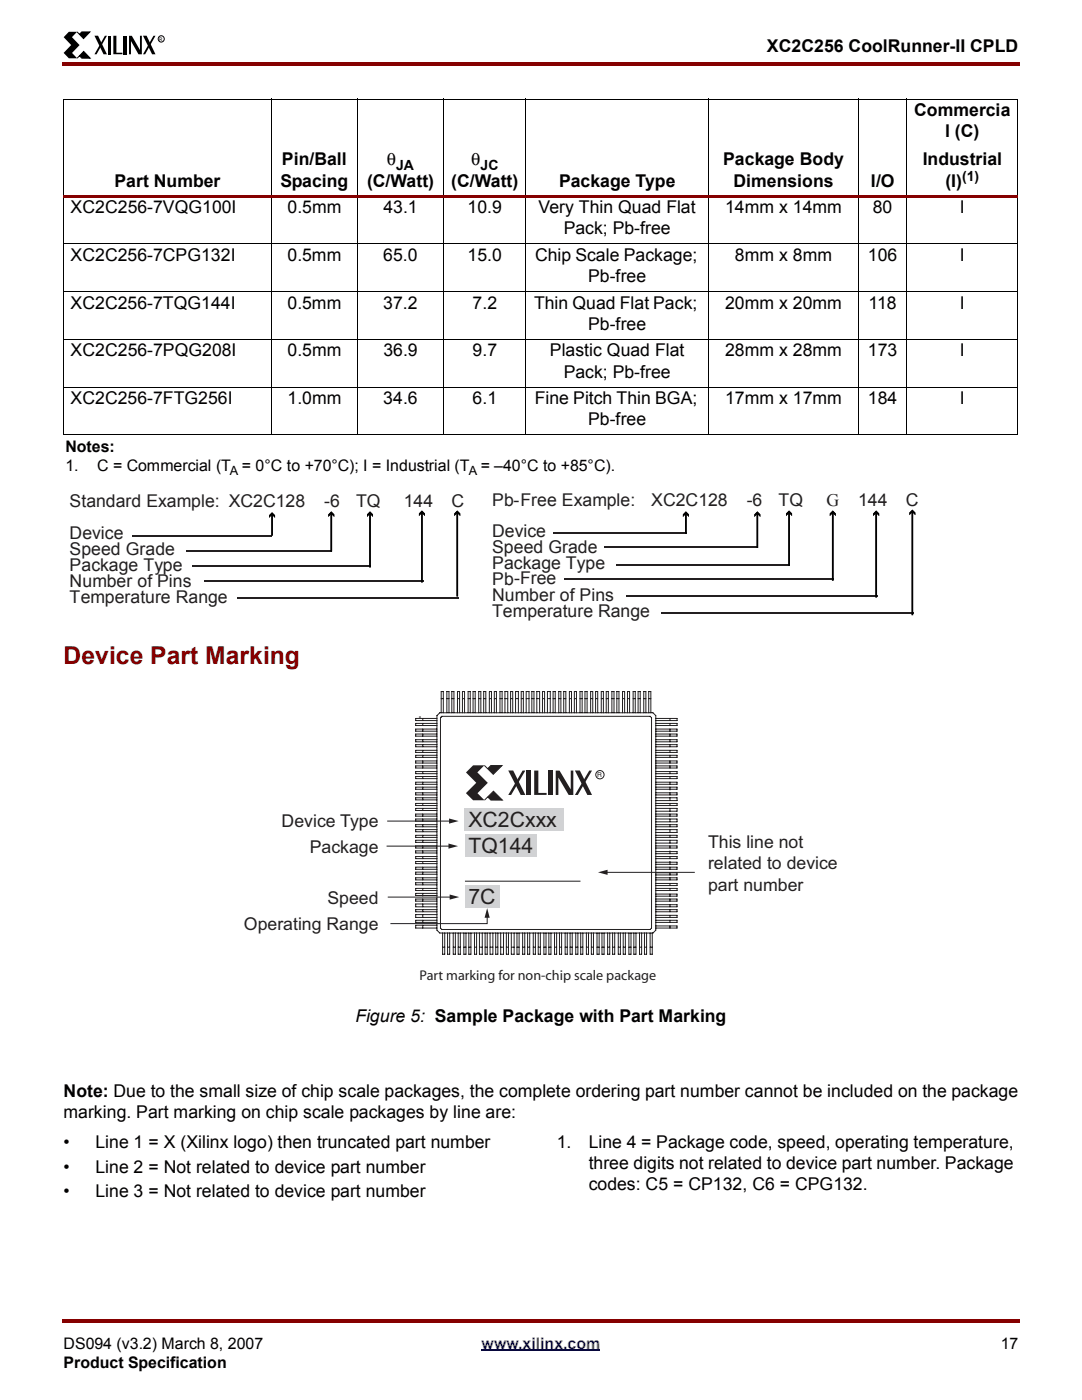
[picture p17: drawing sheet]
<svg xmlns="http://www.w3.org/2000/svg" width="216mm" height="279mm" viewBox="0 0 216 279" stroke-linecap="round" stroke-linejoin="round" font-family="sans-serif">
<defs><g id="words">
<text font-size="4.9" fill="#850000" x="12.7" y="132.5">Device Part Marking</text>
<g font-size="4.2" fill="#231f20">
<text x="93.5" y="165">XC2Cxxx</text>
<text x="93.5" y="170.2">TQ144</text>
<text x="93.5" y="180.4">7C</text>
</g>
<g font-size="3.5">
<text x="153" y="10.5">XC2C256 CoolRunner-II CPLD</text>
<text x="182.4" y="23.2">Commercia</text>
<text x="188.6" y="27.4">l (C)</text>
<text x="56.3" y="33">Pin/Ball</text>
<text x="77.2" y="33">θ</text>
<text x="94" y="33">θ</text>
<text x="144.3" y="33">Package Body</text>
<text x="184.1" y="33">Industrial</text>
<text x="22.9" y="37.3">Part Number</text>
<text x="56" y="37.3">Spacing</text>
<text x="73.2" y="37.3">(C/Watt)</text>
<text x="90" y="37.3">(C/Watt)</text>
<text x="111.5" y="37.3">Package Type</text>
<text x="146.3" y="37.3">Dimensions</text>
<text x="173.8" y="37.3">I/O</text>
<text x="188.6" y="37.3">(I)</text>
<text x="14.1" y="42.5">XC2C256-7VQG100I</text>
<text x="57.4" y="42.5">0.5mm</text>
<text x="76.5" y="42.5">43.1</text>
<text x="93.3" y="42.5">10.9</text>
<text x="107.5" y="42.5">Very Thin Quad Flat</text>
<text x="112.5" y="46.8">Pack; Pb-free</text>
<text x="144.7" y="42.5">14mm x 14mm</text>
<text x="174.2" y="42.5">80</text>
<text x="191.6" y="42.5">I</text>
<text x="14.1" y="52.1">XC2C256-7CPG132I</text>
<text x="57.3" y="52.1">0.5mm</text>
<text x="76.5" y="52.1">65.0</text>
<text x="93.3" y="52.1">15.0</text>
<text x="106.8" y="52.1">Chip Scale Package;</text>
<text x="146.6" y="52.1">8mm x 8mm</text>
<text x="173.2" y="52.1">106</text>
<text x="191.6" y="52.1">I</text>
<text x="117.4" y="56.3">Pb-free</text>
<text x="14.1" y="61.6">XC2C256-7TQG144I</text>
<text x="57.3" y="61.6">0.5mm</text>
<text x="76.5" y="61.6">37.2</text>
<text x="94.3" y="61.6">7.2</text>
<text x="106.6" y="61.6">Thin Quad Flat Pack;</text>
<text x="117.4" y="65.8">Pb-free</text>
<text x="144.7" y="61.6">20mm x 20mm</text>
<text x="173.3" y="61.6">118</text>
<text x="191.6" y="61.6">I</text>
<text x="14.1" y="71.1">XC2C256-7PQG208I</text>
<text x="57.4" y="71.1">0.5mm</text>
<text x="76.5" y="71.1">36.9</text>
<text x="94.3" y="71.1">9.7</text>
<text x="109.7" y="71.1">Plastic Quad Flat</text>
<text x="144.7" y="71.1">28mm x 28mm</text>
<text x="173.2" y="71.1">173</text>
<text x="191.6" y="71.1">I</text>
<text x="112.5" y="75.4">Pack; Pb-free</text>
<text x="14.1" y="80.6">XC2C256-7FTG256I</text>
<text x="57.4" y="80.6">1.0mm</text>
<text x="76.5" y="80.6">34.6</text>
<text x="94.3" y="80.6">6.1</text>
<text x="106.7" y="80.6">Fine Pitch Thin BGA;</text>
<text x="144.7" y="80.6">17mm x 17mm</text>
<text x="173.2" y="80.6">184</text>
<text x="191.6" y="80.6">I</text>
<text x="117.4" y="84.9">Pb-free</text>
<text x="70.9" y="204">Figure 5: Sample Package with Part Marking</text>
<text x="12.7" y="218.9">Note: Due to the small size of chip scale packages, the complete ordering part number cannot be included on the package</text>
<text x="12.7" y="223.1">marking. Part marking on chip scale packages by line are:</text>
<text x="12.7" y="229.1">•</text>
<text x="19" y="229.1">Line 1 = X (Xilinx logo) then truncated part number</text>
<text x="111.1" y="229.1">1.</text>
<text x="117.5" y="233.3">three digits not related to device part number. Package</text>
<text x="117.5" y="229.1">Line 4 = Package code, speed, operating temperature,</text>
<text x="12.7" y="234.1">•</text>
<text x="12.7" y="239">•</text>
<text x="19" y="234.1">Line 2 = Not related to device part number</text>
<text x="19" y="239">Line 3 = Not related to device part number</text>
<text x="117.5" y="237.6">codes: C5 = CP132, C6 = CPG132.</text>
</g>
<g font-size="3.5" fill="#231f20">
<text x="13.9" y="101.3">Standard Example: XC2C128</text>
<text x="64.7" y="101.3">-6</text>
<text x="71" y="101.3">TQ</text>
<text x="80.6" y="101.3">144</text>
<text x="90.1" y="101.3">C</text>
<text x="98.2" y="100.9">Pb-Free Example:</text>
<text x="130" y="100.9">XC2C128</text>
<text x="149" y="100.9">-6</text>
<text x="155.4" y="100.9">TQ</text>
<text x="164.9" y="100.9">G</text>
<text x="171.2" y="100.9">144</text>
<text x="180.8" y="100.9">C</text>
<text x="13.9" y="107.6">Device</text>
<text x="98.2" y="107.2">Device</text>
<text x="13.9" y="110.8">Speed Grade</text>
<text x="13.9" y="114">Package Type</text>
<text x="98.2" y="110.4">Speed Grade</text>
<text x="98.2" y="113.6">Package Type</text>
<text x="13.9" y="117.1">Number of Pins</text>
<text x="98.2" y="116.8">Pb-Free</text>
<text x="98.2" y="119.9">Number of Pins</text>
<text x="13.9" y="120.3">Temperature Range</text>
<text x="98.2" y="123.1">Temperature Range</text>
<text x="56.2" y="165">Device Type</text>
<text x="61.8" y="170.2">Package</text>
<text x="141.3" y="169.3">This line not</text>
<text x="141.3" y="173.5">related to device</text>
<text x="141.3" y="177.7">part number</text>
<text x="48.7" y="185.5">Operating Range</text>
<text x="65.3" y="180.4">Speed</text>
</g>
<g font-size="3.2">
<text x="13" y="90.1">Notes:</text>
<text x="13" y="94">1.</text>
<text x="19.4" y="94">C = Commercial (T = 0°C to +70°C); I = Industrial (T = –40°C to +85°C).</text>
<text x="12.7" y="269.2">DS094 (v3.2) March 8, 2007</text>
<text x="199.7" y="269.2">17</text>
<text x="12.7" y="273">Product Specification</text>
</g>
<text font-size="3.2" fill="#00f" x="96.1" y="269.2">www.xilinx.com</text>
<g font-size="2.8">
<text x="79" y="33.9">JA</text>
<text x="95.9" y="33.9">JC</text>
<text x="192" y="36.2">(1)</text>
</g>
<text font-size="2.8" fill="#231f20" x="83.7" y="195.6">Part marking for non-chip scale package</text>
<g font-size="2.5">
<text x="45.9" y="94.8">A</text>
<text x="93.6" y="94.8">A</text>
</g>
<text font-size="1.3" fill="#231f20" x="119.2" y="155.1">R</text>
<text font-size="1" x="31.8" y="8.1">R</text>
</g></defs>
<g fill="#850000">
<path d="M12.4 12.4h.3v.7h-.3z"/>
<path d="M12.7 12.4h190.8v.7h-190.8z"/>
</g>
<path d="M12.7 267h190.5v8.2h-190.5z" fill="#fff"/>
<path d="M96.1 269.5h23.7" fill="none" stroke="#00f" stroke-width=".34"/>
<g fill="#850000">
<path d="M12.4 263.2h.3v.7h-.3z"/>
<path d="M12.7 263.2h190.8v.7h-190.8z"/>
</g>
<path d="M12.7 6.3h20.1v5.3h-20.1z" fill="#fff"/>
<path d="M13.7 6.3h1.7l-1 1.1 1.5 1.6-1.5 1.6 1 1h-1.7l-1-1 1.5-1.6-1.5-1.6zM18.8 7.1h.8l1.7 3.7h-.6zM20.9 7.1h.4l-2 3.7h-.5zM21.5 7.1h.6v3.7h-.6zM22.6 7.1h.6v3.4h1.2v.3h-1.8zM24.7 7.1h.6v3.7h-.6zM25.7 7.1h.6l1.6 2.9v-2.9h.4v3.7h-.7l-1.5-2.6v2.6h-.4zM28.5 7.1h.8l1.7 3.7h-.7zM30.6 7.1h.4l-2 3.7h-.5z" fill="#000"/>
<path d="M15.4 6.4l.5 .5 .4-.5h1.6l-1.2 1.3zM16.7 10.3l1.3 1.3h-1.7l-.4-.5-.5 .5z" fill="#000" stroke="#000" stroke-width=".2"/>
<g fill="none" stroke="#000" stroke-width=".2">
<path d="M12.7 19.8h190.5M12.7 19.8v66.9M54.2 19.7v67.1M71.3 19.7v67.1M88.6 19.7v67.1M104.9 19.7v67.1M141.4 19.7v67.1M171.3 19.7v67.1M180.9 19.7v67.1M203.1 19.8v66.9"/>
<circle cx="32.2" cy="7.8" r=".62"/>
</g>
<path d="M12.7 38.9h190.5v.6h-190.5z" fill="#850000"/>
<path d="M12.7 48.7h190.5M12.7 58.2h190.5M12.7 67.7h190.5M12.7 77.3h190.5M12.7 86.8h190.5" fill="none" stroke="#000" stroke-width=".2"/>
<path d="M13.2 96.6h170.1v27.6h-170.1z" fill="#fff"/>
<path d="M26.4 106.9h27.9M37.2 109.9h29.1M38.4 113h35.6M40.7 115.9h43.7M47.2 119.4h44.3M110.4 106.5h26.6M112.7 115.6h53.8M120.6 109.2h30.7M123.1 112.7h34.6M124.8 118.9h50.3M131.9 122.3h50.4" fill="none" stroke="#231f20" stroke-width=".35"/>
<path d="M54.3 102.7v4.2M66.1 102.5v7.6M73.8 102.5v10.7M84.2 102.3v13.9M91.2 102.3v16.7M136.9 102.5v4M151.1 102.5v6.9M157.4 102.3v10.6M166.2 102.3v13.6M174.8 102.3v16.9M182 102.1v20.7" fill="none" stroke="#000" stroke-width=".2"/>
<path d="M54.3 102.2l.6 .6v.5l-.6-.6-.6 .6v-.5zM66.1 102.1l.6 .6v.5l-.6-.6-.6 .6v-.5zM73.8 102.1l.6 .6v.5l-.6-.6-.6 .6v-.5zM84.2 101.9l.6 .6v.5l-.6-.6-.6 .6v-.5zM90.6 102.5l.6-.6 .6 .6v.5l-.6-.6-.6 .6zM136.9 102.1l.6 .6v.5l-.6-.6-.6 .6v-.5zM151.1 102.1l.6 .6v.5l-.6-.6-.6 .6v-.5zM157.4 101.9l.6 .6v.5l-.6-.6-.6 .6v-.5zM165.6 102.5l.6-.6 .6 .6v.5l-.6-.6-.6 .6zM174.2 102.5l.6-.6 .6 .6v.5l-.6-.6-.6 .6zM181.5 102.3l.5-.6 .6 .6v.5l-.6-.6-.5 .6z" fill="#000"/>
<path d="M54.3 102.7v4.2M66.1 102.5v7.6M73.8 102.5v10.7M84.2 102.3v13.9M91.2 102.3v16.7M136.9 102.5v4M151.1 102.5v6.9M157.4 102.3v10.6M166.2 102.3v13.6M174.8 102.3v16.9M182 102.1v20.7" fill="none" stroke="#000" stroke-width=".35"/>
<path d="M48.7 137.9h118.5v58.4h-118.5z" fill="#fff"/>
<g fill="#d1d2d4">
<path d="M92.7 161.3h19.8v4.6h-19.8z"/>
<path d="M92.8 166.4h14.3v4.6h-14.3z"/>
<path d="M92.8 176.6h6.8v4.6h-6.8z"/>
</g>
<g fill="none" stroke="#231f20" stroke-width=".2">
<path d="M88 139.4h.5M89.2 139.4h.4M90.2 139.4h.4M91.3 139.4h.4M92.3 139.4h.4M93.4 139.4h.4M94.4 139.4h.4M95.5 139.4h.4M96.5 139.4h.4M97.6 139.4h.5M98.6 139.4h.5M99.8 139.4h.4"/>
<path d="M100.8 139.4h.5M101.9 139.4h.4M102.9 139.4h.5M104 139.4h.4M105 139.4h.6M106.1 139.4h.4M107.1 139.4h.6M108.2 139.4h.5M109.4 139.4h.4M110.4 139.4h.4M111.5 139.4h.4M112.5 139.4h.4"/>
<path d="M113.6 139.4h.4M114.6 139.4h.4M115.7 139.4h.5M116.7 139.4h.4M117.9 139.4h.4M118.8 139.4h.5M120 139.4h.4M121 139.4h.4M122.1 139.4h.4M123.1 139.4h.4M124.2 139.4h.4M125.2 139.4h.4"/>
<path d="M126.3 139.4h.5M127.3 139.4h.4M128.5 139.4h.4M129.4 139.4h.5M83.7 143.1h.2M84.4 143.4v.4M84.4 144.4v.4M84.4 145.5v.4M84.4 146.5v.4M84.4 147.6v.4M84.4 148.6v.4M84.4 149.7v.5"/>
<path d="M84.4 150.7v.5M84.4 151.9v.4M84.4 152.9v.4M84.4 154v.4M84.4 155v.4M84.4 156.1v.4M84.4 157.1v.4M84.4 158.2v.4M84.4 159.2v.4M87.2 143.4h-4.3v.4h4.3M87.2 144.4h-4.3v.4h4.3M87.2 145.5h-4.3v.4h4.3"/>
<path d="M87.2 146.5h-4.3v.4h4.3M87.2 147.6h-4.3v.4h4.3M87.2 148.6h-4.3v.4h4.3M87.2 149.7h-4.3v.5h4.3M87.2 150.7h-4.3v.5h4.3M87.2 151.9h-4.3v.4h4.3M87.2 152.9h-4.3v.4h4.3M87.2 154h-4.3v.4h4.3M87.2 155h-4.3v.4h4.3M87.2 156.1h-4.3v.4h4.3M87.2 157.1h-4.3v.4h4.3M87.2 158.2h-4.3v.4h4.3"/>
<path d="M87.2 159.2h-4.3v.4h4.3M87.8 142.3h42.5l.6 .5v42.8l-.6 .6h-42.5l-.6-.6v-42.8zM88 142.3v-4.3h.5v4.3M88.2 143l-.3 .2 .3-.2M88.2 143h41.5l.3 .2v42l-.3 .3h-41.5l-.3-.3v-42M89.2 142.3v-4.3h.4v4.3M90.2 142.3v-4.3h.4v4.3M91.3 142.3v-4.3h.4v4.3M92.3 142.3v-4.3h.4v4.3M93.4 142.3v-4.3h.4v4.3M94.4 142.3v-4.3h.4v4.3M95.5 142.3v-4.3h.4v4.3"/>
<path d="M96.5 142.3v-4.3h.4v4.3M97.6 142.3v-4.3h.5v4.3M98.6 142.3v-4.3h.5v4.3M99.8 142.3v-4.3h.4v4.3M100.8 142.3v-4.3h.5v4.3M101.9 142.3v-4.3h.4v4.3M102.9 142.3v-4.3h.5v4.3M104 142.3v-4.3h.4v4.3M105 142.3v-4.3h.6v4.3M106.1 142.3v-4.3h.4v4.3M107.1 142.3v-4.3h.6v4.3M108.2 142.3v-4.3h.5v4.3"/>
<path d="M109.2 142.3v-4.3h.6v4.3M110.4 142.3v-4.3h.4v4.3M111.5 142.3v-4.3h.4v4.3M112.5 142.3v-4.3h.4v4.3M113.6 142.3v-4.3h.4v4.3M114.6 142.3v-4.3h.4v4.3M115.7 142.3v-4.3h.5v4.3M116.7 142.3v-4.3h.4v4.3M117.9 142.3v-4.3h.4v4.3M118.8 142.3v-4.3h.5v4.3M120 142.3v-4.3h.4v4.3M121 142.3v-4.3h.4v4.3"/>
<path d="M122.1 142.3v-4.3h.4v4.3M123.1 142.3v-4.3h.4v4.3M124.2 142.3v-4.3h.4v4.3M125.2 142.3v-4.3h.4v4.3M126.3 142.3v-4.3h.5v4.3M127.3 142.3v-4.3h.4v4.3M128.5 142.3v-4.3h.4v4.3M129.4 142.3v-4.3h.5v4.3M130.9 143.4h4.2v.4h-4.2M130.9 144.4h4.2v.4h-4.2M130.9 145.5h4.2v.4h-4.2M130.9 146.5h4.2v.4h-4.2"/>
<path d="M130.9 147.6h4.2v.4h-4.2M130.9 148.6h4.2v.4h-4.2M130.9 149.7h4.2v.5h-4.2M130.9 150.7h4.2v.5h-4.2M130.9 151.9h4.2v.4h-4.2M130.9 152.9h4.2v.4h-4.2M130.9 154h4.2v.4h-4.2M130.9 155h4.2v.4h-4.2M130.9 156.1h4.2v.4h-4.2M130.9 157.1h4.2v.4h-4.2M130.9 158.2h4.2v.4h-4.2M130.9 159.2h4.2v.6h-4.2"/>
<path d="M133.7 143.4v.4M133.7 144.4v.4M133.7 145.5v.4M133.7 146.5v.4M133.7 147.6v.4M133.7 148.6v.4M133.7 149.7v.5M133.7 150.7v.5M133.7 151.9v.4M133.7 152.9v.4M133.7 154v.4M133.7 155v.4"/>
<path d="M133.7 156.1v.4M133.7 157.1v.6M133.7 158.2v.4M133.7 159.2v.6M84.4 160.3v.5M84.4 161.3v.5M84.4 162.5v.4M84.4 163.5v.4M84.4 164.6v.4M84.4 165.6v.4M84.4 166.7v.4M84.4 167.7v.4"/>
<path d="M84.4 168.8v.4M84.4 169.8v.4M84.4 170.9v.5M84.4 171.9v.5M84.4 173.1v.4M84.4 174.1v.4M84.4 175.2v.4M84.4 176.2v.4M84.4 177.3v.4M84.4 178.3v.6M84.4 179.4v.4M87.2 160.3h-4.3v.5h4.3"/>
<path d="M87.2 161.3h-4.3v.5h4.3M87.2 162.5h-4.3v.4h4.3M87.2 163.5h-4.3v.4h4.3M87.2 164.6h-4.3v.4h4.3M87.2 165.6h-4.3v.4h4.3M87.2 166.7h-4.3v.4h4.3M87.2 167.7h-4.3v.4h4.3M87.2 168.8h-4.3v.4h4.3M87.2 169.8h-4.3v.4h4.3M87.2 170.9h-4.3v.5h4.3M87.2 171.9h-4.3v.5h4.3M87.2 173.1h-4.3v.4h4.3"/>
<path d="M87.2 174.1h-4.3v.4h4.3M87.2 175.2h-4.3v.4h4.3M87.2 176.2h-4.3v.4h4.3M87.2 177.3h-4.3v.4h4.3M87.2 178.3h-4.3v.4h4.3M87.2 179.4h-4.3v.4h4.3M130.9 160.3h4.2v.5h-4.2M130.9 161.3h4.2v.6h-4.2M130.9 162.5h4.2v.4h-4.2M130.9 163.5h4.2v.5h-4.2M130.9 164.6h4.2v.4h-4.2M130.9 165.6h4.2v.5h-4.2"/>
<path d="M130.9 166.7h4.2v.4h-4.2M130.9 167.7h4.2v.6h-4.2M130.9 168.8h4.2v.4h-4.2M130.9 170h4.2v.4h-4.2M130.9 170.9h4.2v.5h-4.2M130.9 172.1h4.2v.4h-4.2M130.9 173.1h4.2v.4h-4.2M130.9 174.2h4.2v.4h-4.2M130.9 175.2h4.2v.4h-4.2M130.9 176.3h4.2v.4h-4.2M130.9 177.3h4.2v.4h-4.2M130.9 178.4h4.2v.5h-4.2"/>
<path d="M130.9 179.4h4.2v.4h-4.2M133.7 160.3v.5M133.7 161.3v.6M133.7 162.5v.4M133.7 163.5v.5M133.7 164.6v.4M133.7 165.6v.5M133.7 166.7v.4M133.7 167.7v.6M133.7 168.8v.4M133.7 169.8v.6M133.7 170.9v.5"/>
<path d="M133.7 171.9v.6M133.7 173.1v.4M133.7 174.2v.4M133.7 175.2v.4M133.7 176.3v.4M133.7 177.3v.4M133.7 178.4v.5M133.7 179.4v.4M84.4 180.4v.6M84.4 181.5v.5M84.4 182.5v.6M84.4 183.7v.4"/>
<path d="M84.4 184.6v.6M87.2 180.4h-4.3v.6h4.3M87.2 181.5h-4.3v.5h4.3M87.2 182.5h-4.3v.6h4.3M87.2 183.7h-4.3v.4h4.3M87.2 184.6h-4.3v.6h4.3M88.3 186.2v4.2h.4v-4.2M88.3 189h.4M89.3 186.2v4.2h.4v-4.2M89.3 189h.4M90.4 186.2v4.2h.5v-4.2M90.4 189h.5"/>
<path d="M91.4 186.2v4.2h.4v-4.2M91.4 189h.4M92.6 186.2v4.2h.4v-4.2M92.6 189h.4M93.5 186.2v4.2h.5v-4.2M93.5 189h.5M94.7 186.2v4.2h.4v-4.2M94.7 189h.4M95.7 186.2v4.2h.5v-4.2M95.7 189h.5M96.8 186.2v4.2h.4v-4.2M96.8 189h.4"/>
<path d="M97.8 189h.6M97.8 186.2v4.2h.6v-4.2M98.9 189h.4M98.9 186.2v4.2h.4v-4.2M99.9 189h.6M99.9 186.2v4.2h.6v-4.2M101 189h.5M101 186.2v4.2h.5v-4.2M102 186.2v4.2h.6v-4.2M102.2 189h.4M103.2 189h.4M103.2 186.2v4.2h.4v-4.2"/>
<path d="M104.3 189h.4M104.3 186.2v4.2h.4v-4.2M105.3 189h.4M105.3 186.2v4.2h.4v-4.2M106.4 189h.4M106.4 186.2v4.2h.4v-4.2M107.4 189h.4M107.4 186.2v4.2h.4v-4.2M108.5 189h.5M108.5 186.2v4.2h.5v-4.2M109.5 189h.4M109.5 186.2v4.2h.4v-4.2"/>
<path d="M110.6 189h.5M110.6 186.2v4.2h.5v-4.2M111.6 189h.5M111.6 186.2v4.2h.5v-4.2M112.8 189h.4M112.8 186.2v4.2h.4v-4.2M113.8 189h.4M113.8 186.2v4.2h.4v-4.2M114.9 189h.4M114.9 186.2v4.2h.4v-4.2M115.9 189h.4M115.9 186.2v4.2h.4v-4.2"/>
<path d="M117 189h.4M117 186.2v4.2h.4v-4.2M118 189h.4M118 186.2v4.2h.4v-4.2M119.1 189h.5M119.1 186.2v4.2h.5v-4.2M120.1 189h.4M120.1 186.2v4.2h.4v-4.2M121.2 189h.5M121.2 186.2v4.2h.5v-4.2M122.2 189h.5M122.2 186.2v4.2h.5v-4.2"/>
<path d="M123.4 189h.4M123.4 186.2v4.2h.4v-4.2M124.4 189h.4M124.4 186.2v4.2h.4v-4.2M125.5 189h.4M125.5 186.2v4.2h.4v-4.2M126.5 189h.4M126.5 186.2v4.2h.4v-4.2M127.6 189h.4M127.6 186.2v4.2h.4v-4.2M128.6 189h.4M128.6 186.2v4.2h.4v-4.2"/>
<path d="M129.7 189h.4M129.7 186.2v4.2h.4v-4.2M130.9 180.6h4.2v.4h-4.2M130.9 181.5h4.2v.5h-4.2M130.9 182.7h4.2v.4h-4.2M130.9 183.7h4.2v.4h-4.2M130.9 184.8h4.2v.4h-4.2M133.7 180.6v.4M133.7 181.5v.5M133.7 182.7v.4M133.7 183.7v.4M133.7 184.8v.4"/>
</g>
<g fill="#231f20">
<path d="M104.3 153.8h.5l-2.8 4.9h-.6z"/>
<path d="M101.4 153.8h1l2.4 4.9h-.9z"/>
<path d="M105.1 153.8h.8v4.8h-.8z"/>
<path d="M106.6 153.8h.8v4.4h1.7v.4h-2.5z"/>
<path d="M109.5 153.8h.8v4.8h-.8z"/>
<path d="M110.9 153.8h.8l2.2 3.7v-3.7h.5v4.9h-.9l-2.1-3.5v3.5h-.5z"/>
<path d="M94.4 152.7h2.3l-1.5 1.4 2.1 2.1-2 2.1 1.4 1.4h-2.3l-1.4-1.4 2-2.1-2-2z"/>
<path d="M96.6 152.8l.7 .6 .6-.6h2.3l-1.8 1.7z"/>
</g>
<path d="M96.6 152.8l1.8 1.7 1.8-1.7h-2.3l-.6 .6" fill="none" stroke="#231f20" stroke-width=".2"/>
<path d="M97.3 159l-.6 .7 1.8-1.8 1.7 1.8h-2.2z" fill="#231f20"/>
<path d="M97.3 159l.7 .7h2.2l-1.7-1.8-1.8 1.8" fill="none" stroke="#231f20" stroke-width=".2"/>
<g fill="#231f20">
<path d="M117.6 153.8h.5l-2.8 4.9h-.6z"/>
<path d="M114.7 153.8h1l2.4 4.9h-.9z"/>
</g>
<g fill="none" stroke="#231f20" stroke-width=".2">
<path d="M77.3 163.9h12.7"/>
<circle cx="119.7" cy="154.6" r=".83"/>
</g>
<path d="M89.6 163.3l1.9 .6-1.9 .5z" fill="#231f20"/>
<path d="M77.4 179h12.7" fill="none" stroke="#231f20" stroke-width=".2"/>
<path d="M89.7 178.5l1.9 .5-1.9 .5z" fill="#231f20"/>
<path d="M120.9 174.1h17.7" fill="none" stroke="#231f20" stroke-width=".2"/>
<path d="M119.3 174.1l1.9-.5v1z" fill="#231f20"/>
<path d="M77.1 168.9h12.7" fill="none" stroke="#231f20" stroke-width=".2"/>
<path d="M89.5 168.3l1.9 .6-1.9 .5z" fill="#231f20"/>
<path d="M97.2 182.8v1.5h-19.3" fill="none" stroke="#231f20" stroke-width=".2"/>
<path d="M97.2 181.2l.5 2h-1z" fill="#231f20"/>
<path d="M92.8 175.9h23" fill="none" stroke="#231f20" stroke-width=".2"/>
<use href="#words"/>
</svg>
